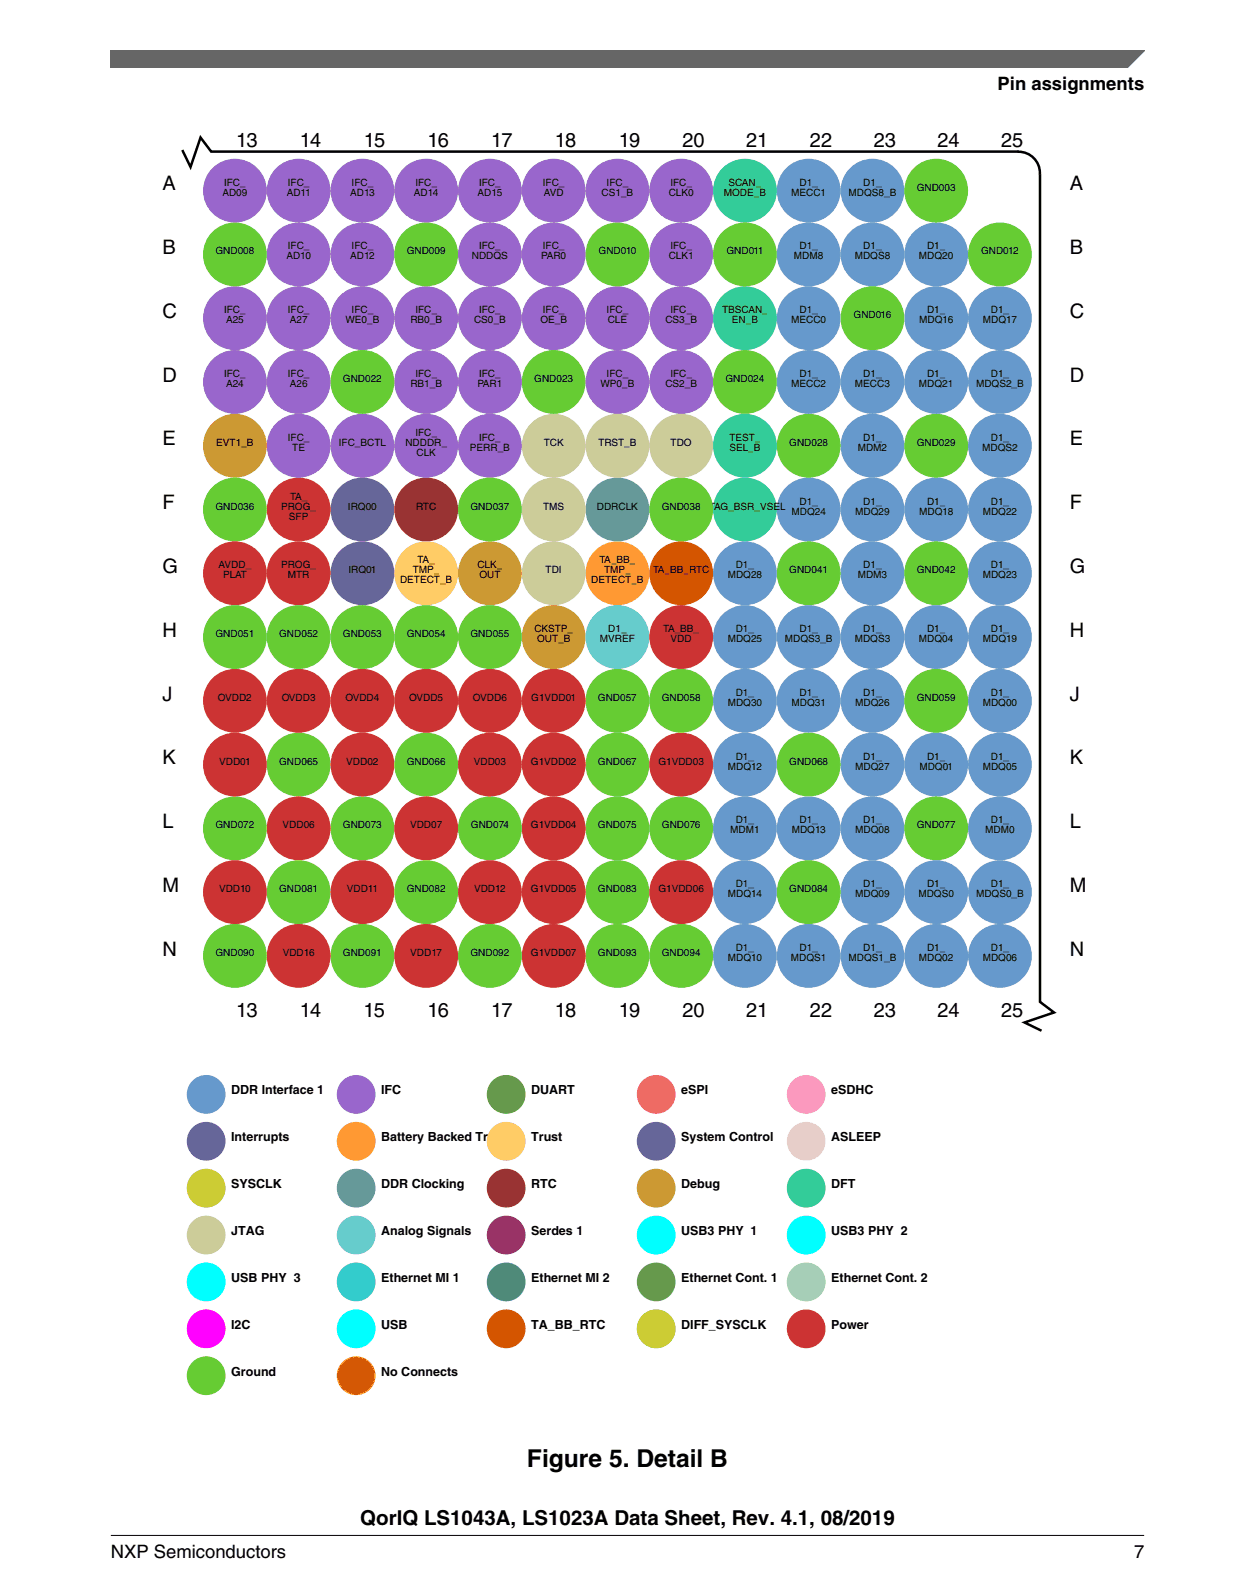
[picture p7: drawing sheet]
<svg xmlns="http://www.w3.org/2000/svg" width="216mm" height="274mm" viewBox="0 0 216 274" stroke-linecap="round" stroke-linejoin="round" font-family="sans-serif">
<defs><g id="words">
<text font-size="4.2" x="90.7" y="252.4">Figure 5. Detail B</text>
<text font-size="3.5" x="62" y="262.3">QorIQ LS1043A, LS1023A Data Sheet, Rev. 4.1, 08/2019</text>
<g font-size="3.4">
<text x="40.6" y="25.2">13</text>
<text x="51.6" y="25.2">14</text>
<text x="62.6" y="25.2">15</text>
<text x="73.5" y="25.2">16</text>
<text x="84.5" y="25.2">17</text>
<text x="95.5" y="25.2">18</text>
<text x="106.4" y="25.2">19</text>
<text x="117.4" y="25.2">20</text>
<text x="128.4" y="25.2">21</text>
<text x="139.3" y="25.2">22</text>
<text x="150.3" y="25.2">23</text>
<text x="161.3" y="25.2">24</text>
<text x="172.2" y="25.2">25</text>
<text x="27.9" y="32.7">A</text>
<text x="184.1" y="32.7">A</text>
<text x="27.9" y="43.7">B</text>
<text x="184.1" y="43.7">B</text>
<text x="27.9" y="54.7">C</text>
<text x="184.1" y="54.7">C</text>
<text x="27.9" y="65.6">D</text>
<text x="184.1" y="65.6">D</text>
<text x="27.9" y="76.6">E</text>
<text x="184.1" y="76.6">E</text>
<text x="27.9" y="87.6">F</text>
<text x="184.1" y="87.6">F</text>
<text x="27.9" y="98.5">G</text>
<text x="184.1" y="98.5">G</text>
<text x="27.9" y="109.5">H</text>
<text x="184.1" y="109.5">H</text>
<text x="27.9" y="120.5">J</text>
<text x="184.1" y="120.5">J</text>
<text x="27.9" y="131.4">K</text>
<text x="184.1" y="131.4">K</text>
<text x="27.9" y="142.4">L</text>
<text x="184.1" y="142.4">L</text>
<text x="27.9" y="153.4">M</text>
<text x="184.1" y="153.4">M</text>
<text x="27.9" y="164.3">N</text>
<text x="184.1" y="164.3">N</text>
<text x="40.6" y="174.9">13</text>
<text x="51.6" y="174.9">14</text>
<text x="62.6" y="174.9">15</text>
<text x="73.5" y="174.9">16</text>
<text x="84.5" y="174.9">17</text>
<text x="95.5" y="174.9">18</text>
<text x="106.4" y="174.9">19</text>
<text x="117.4" y="174.9">20</text>
<text x="128.4" y="174.9">21</text>
<text x="139.3" y="174.9">22</text>
<text x="150.3" y="174.9">23</text>
<text x="161.3" y="174.9">24</text>
<text x="172.2" y="174.9">25</text>
</g>
<g font-size="3.2">
<text x="171.6" y="15.5">Pin assignments</text>
<text x="19.1" y="268">NXP Semiconductors</text>
<text x="195.1" y="268">7</text>
</g>
<g font-size="2.2">
<text x="39.8" y="188.2">DDR Interface 1</text>
<text x="65.6" y="188.2">IFC</text>
<text x="91.4" y="188.2">DUART</text>
<text x="117.2" y="188.2">eSPI</text>
<text x="143" y="188.2">eSDHC</text>
<text x="39.8" y="196.3">Interrupts</text>
<text x="65.6" y="196.3">Battery Backed Trust</text>
<text x="91.4" y="196.3">Trust</text>
<text x="117.2" y="196.3">System Control</text>
<text x="143" y="196.3">ASLEEP</text>
<text x="39.8" y="204.3">SYSCLK</text>
<text x="65.6" y="204.3">DDR Clocking</text>
<text x="91.4" y="204.3">RTC</text>
<text x="117.2" y="204.3">Debug</text>
<text x="143" y="204.3">DFT</text>
<text x="39.8" y="212.4">JTAG</text>
<text x="65.6" y="212.4">Analog Signals</text>
<text x="91.4" y="212.4">Serdes 1</text>
<text x="117.2" y="212.4">USB3 PHY 1</text>
<text x="143" y="212.4">USB3 PHY 2</text>
<text x="39.8" y="220.5">USB PHY 3</text>
<text x="65.6" y="220.5">Ethernet MI 1</text>
<text x="91.4" y="220.5">Ethernet MI 2</text>
<text x="117.2" y="220.5">Ethernet Cont. 1</text>
<text x="143" y="220.5">Ethernet Cont. 2</text>
<text x="39.8" y="228.5">I2C</text>
<text x="65.6" y="228.5">USB</text>
<text x="91.4" y="228.5">TA_BB_RTC</text>
<text x="117.2" y="228.5">DIFF_SYSCLK</text>
<text x="143" y="228.5">Power</text>
<text x="39.8" y="236.6">Ground</text>
<text x="65.6" y="236.6">No Connects</text>
</g>
<g font-size="1.7">
<text x="38.3" y="33.7">AD09</text>
<text x="38.5" y="31.9">IFC_</text>
<text x="49.3" y="33.7">AD11</text>
<text x="49.5" y="31.9">IFC_</text>
<text x="60.2" y="33.7">AD13</text>
<text x="60.5" y="31.9">IFC_</text>
<text x="71.2" y="33.7">AD14</text>
<text x="71.5" y="31.9">IFC_</text>
<text x="82.2" y="33.7">AD15</text>
<text x="82.4" y="31.9">IFC_</text>
<text x="93.4" y="31.9">IFC_</text>
<text x="93.5" y="33.7">AVD</text>
<text x="103.5" y="33.7">CS1_B</text>
<text x="104.4" y="31.9">IFC_</text>
<text x="115" y="33.7">CLK0</text>
<text x="115.3" y="31.9">IFC_</text>
<text x="124.5" y="33.7">MODE_B</text>
<text x="125.3" y="31.9">SCAN_</text>
<text x="136.1" y="33.7">MECC1</text>
<text x="137.5" y="31.9">D1_</text>
<text x="146" y="33.7">MDQS8_B</text>
<text x="148.5" y="31.9">D1_</text>
<text x="157.7" y="32.8">GND003</text>
<text x="37.1" y="43.8">GND008</text>
<text x="49.3" y="44.6">AD10</text>
<text x="49.5" y="42.9">IFC_</text>
<text x="60.2" y="44.6">AD12</text>
<text x="60.5" y="42.9">IFC_</text>
<text x="70" y="43.8">GND009</text>
<text x="81.2" y="44.6">NDDQS</text>
<text x="82.4" y="42.9">IFC_</text>
<text x="93.1" y="44.6">PAR0</text>
<text x="93.4" y="42.9">IFC_</text>
<text x="103" y="43.8">GND010</text>
<text x="115" y="44.6">CLK1</text>
<text x="115.3" y="42.9">IFC_</text>
<text x="125" y="43.8">GND011</text>
<text x="136.6" y="44.6">MDM8</text>
<text x="137.5" y="42.9">D1_</text>
<text x="147" y="44.6">MDQS8</text>
<text x="148.5" y="42.9">D1_</text>
<text x="158.1" y="44.6">MDQ20</text>
<text x="159.5" y="42.9">D1_</text>
<text x="168.8" y="43.8">GND012</text>
<text x="38.5" y="53.9">IFC_</text>
<text x="49.5" y="53.9">IFC_</text>
<text x="60.5" y="53.9">IFC_</text>
<text x="71.5" y="53.9">IFC_</text>
<text x="82.4" y="53.9">IFC_</text>
<text x="93.4" y="53.9">IFC_</text>
<text x="104.4" y="53.9">IFC_</text>
<text x="115.3" y="53.9">IFC_</text>
<text x="124.2" y="53.9">TBSCAN_</text>
<text x="137.5" y="53.9">D1_</text>
<text x="159.5" y="53.9">D1_</text>
<text x="170.4" y="53.9">D1_</text>
<text x="38.9" y="55.6">A25</text>
<text x="49.9" y="55.6">A27</text>
<text x="59.4" y="55.6">WE0_B</text>
<text x="70.6" y="55.6">RB0_B</text>
<text x="81.6" y="55.6">CS0_B</text>
<text x="93" y="55.6">OE_B</text>
<text x="104.5" y="55.6">CLE</text>
<text x="114.5" y="55.6">CS3_B</text>
<text x="125.9" y="55.6">EN_B</text>
<text x="136.1" y="55.6">MECC0</text>
<text x="146.8" y="54.7">GND016</text>
<text x="158.1" y="55.6">MDQ16</text>
<text x="169.1" y="55.6">MDQ17</text>
<text x="38.5" y="64.8">IFC_</text>
<text x="49.5" y="64.8">IFC_</text>
<text x="59" y="65.7">GND022</text>
<text x="71.5" y="64.8">IFC_</text>
<text x="82.4" y="64.8">IFC_</text>
<text x="91.9" y="65.7">GND023</text>
<text x="104.4" y="64.8">IFC_</text>
<text x="115.3" y="64.8">IFC_</text>
<text x="124.8" y="65.7">GND024</text>
<text x="137.5" y="64.8">D1_</text>
<text x="148.5" y="64.8">D1_</text>
<text x="159.5" y="64.8">D1_</text>
<text x="170.4" y="64.8">D1_</text>
<text x="38.9" y="66.6">A24</text>
<text x="49.9" y="66.6">A26</text>
<text x="70.6" y="66.6">RB1_B</text>
<text x="82.1" y="66.6">PAR1</text>
<text x="103.3" y="66.6">WP0_B</text>
<text x="114.5" y="66.6">CS2_B</text>
<text x="136.1" y="66.6">MECC2</text>
<text x="147.1" y="66.6">MECC3</text>
<text x="158.1" y="66.6">MDQ21</text>
<text x="167.9" y="66.6">MDQS2_B</text>
<text x="37.2" y="76.7">EVT1_B</text>
<text x="49.5" y="75.8">IFC_</text>
<text x="50.3" y="77.5">TE</text>
<text x="58.3" y="76.7">IFC_BCTL</text>
<text x="69.7" y="76.7">NDDDR_</text>
<text x="71.5" y="74.9">IFC_</text>
<text x="80.8" y="77.5">PERR_B</text>
<text x="82.4" y="75.8">IFC_</text>
<text x="93.5" y="76.7">TCK</text>
<text x="102.9" y="76.7">TRST_B</text>
<text x="115.4" y="76.7">TDO</text>
<text x="125.5" y="77.5">SEL_B</text>
<text x="125.5" y="75.8">TEST_</text>
<text x="135.8" y="76.7">GND028</text>
<text x="147.6" y="77.5">MDM2</text>
<text x="148.5" y="75.8">D1_</text>
<text x="157.7" y="76.7">GND029</text>
<text x="169" y="77.5">MDQS2</text>
<text x="170.4" y="75.8">D1_</text>
<text x="71.6" y="78.4">CLK</text>
<text x="37.1" y="87.6">GND036</text>
<text x="48.4" y="87.6">PROG_</text>
<text x="49.7" y="89.3">SFP</text>
<text x="49.9" y="85.9">TA_</text>
<text x="59.9" y="87.6">IRQ00</text>
<text x="71.6" y="87.6">RTC</text>
<text x="80.9" y="87.6">GND037</text>
<text x="93.4" y="87.6">TMS</text>
<text x="102.7" y="87.6">DDRCLK</text>
<text x="113.8" y="87.6">GND038 JTAG_BSR_VSEL</text>
<text x="136.2" y="88.5">MDQ24</text>
<text x="137.5" y="86.8">D1_</text>
<text x="147.1" y="88.5">MDQ29</text>
<text x="148.5" y="86.8">D1_</text>
<text x="158.1" y="88.5">MDQ18</text>
<text x="159.5" y="86.8">D1_</text>
<text x="169.1" y="88.5">MDQ22</text>
<text x="170.4" y="86.8">D1_</text>
<text x="37.6" y="97.7">AVDD_</text>
<text x="38.4" y="99.5">PLAT</text>
<text x="48.4" y="97.7">PROG_</text>
<text x="49.5" y="99.5">MTR</text>
<text x="59.9" y="98.6">IRQ01</text>
<text x="68.8" y="100.3">DETECT_B</text>
<text x="71" y="98.6">TMP_</text>
<text x="71.8" y="96.9">TA_</text>
<text x="82.1" y="97.7">CLK_</text>
<text x="82.5" y="99.5">OUT</text>
<text x="93.9" y="98.6">TDI</text>
<text x="101.7" y="100.3">DETECT_B</text>
<text x="103.1" y="96.9">TA_BB_</text>
<text x="103.9" y="98.6">TMP_</text>
<text x="112.3" y="98.6">TA_BB_RTC</text>
<text x="125.2" y="99.5">MDQ28</text>
<text x="126.6" y="97.7">D1_</text>
<text x="135.8" y="98.6">GND041</text>
<text x="147.6" y="99.5">MDM3</text>
<text x="148.5" y="97.7">D1_</text>
<text x="157.7" y="98.6">GND042</text>
<text x="169.1" y="99.5">MDQ23</text>
<text x="170.4" y="97.7">D1_</text>
<text x="37.1" y="109.6">GND051</text>
<text x="48" y="109.6">GND052</text>
<text x="59" y="109.6">GND053</text>
<text x="70" y="109.6">GND054</text>
<text x="80.9" y="109.6">GND055</text>
<text x="91.9" y="108.7">CKSTP_</text>
<text x="92.4" y="110.4">OUT_B</text>
<text x="103.2" y="110.4">MVREF</text>
<text x="104.6" y="108.7">D1_</text>
<text x="114.1" y="108.7">TA_BB_</text>
<text x="115.4" y="110.4">VDD</text>
<text x="125.2" y="110.4">MDQ25</text>
<text x="126.6" y="108.7">D1_</text>
<text x="135" y="110.4">MDQS3_B</text>
<text x="137.5" y="108.7">D1_</text>
<text x="147" y="110.4">MDQS3</text>
<text x="148.5" y="108.7">D1_</text>
<text x="158.1" y="110.4">MDQ04</text>
<text x="159.5" y="108.7">D1_</text>
<text x="169.1" y="110.4">MDQ19</text>
<text x="170.4" y="108.7">D1_</text>
<text x="126.6" y="119.7">D1_</text>
<text x="137.5" y="119.7">D1_</text>
<text x="148.5" y="119.7">D1_</text>
<text x="170.4" y="119.7">D1_</text>
<text x="37.5" y="120.5">OVDD2</text>
<text x="48.5" y="120.5">OVDD3</text>
<text x="59.4" y="120.5">OVDD4</text>
<text x="70.4" y="120.5">OVDD5</text>
<text x="81.4" y="120.5">OVDD6</text>
<text x="91.4" y="120.5">G1VDD01</text>
<text x="102.9" y="120.5">GND057</text>
<text x="113.8" y="120.5">GND058</text>
<text x="125.2" y="121.4">MDQ30</text>
<text x="136.2" y="121.4">MDQ31</text>
<text x="147.1" y="121.4">MDQ26</text>
<text x="157.7" y="120.5">GND059</text>
<text x="169.1" y="121.4">MDQ00</text>
<text x="37.7" y="131.5">VDD01</text>
<text x="48" y="131.5">GND065</text>
<text x="59.6" y="131.5">VDD02</text>
<text x="70" y="131.5">GND066</text>
<text x="81.5" y="131.5">VDD03</text>
<text x="91.3" y="131.5">G1VDD02</text>
<text x="102.9" y="131.5">GND067</text>
<text x="113.3" y="131.5">G1VDD03</text>
<text x="126.6" y="130.6">D1_</text>
<text x="135.8" y="131.5">GND068</text>
<text x="148.5" y="130.6">D1_</text>
<text x="159.5" y="130.6">D1_</text>
<text x="170.4" y="130.6">D1_</text>
<text x="125.2" y="132.4">MDQ12</text>
<text x="147.1" y="132.4">MDQ27</text>
<text x="158.2" y="132.4">MDQ01</text>
<text x="169.1" y="132.4">MDQ05</text>
<text x="37.1" y="142.5">GND072</text>
<text x="48.6" y="142.5">VDD06</text>
<text x="59" y="142.5">GND073</text>
<text x="70.5" y="142.5">VDD07</text>
<text x="81" y="142.5">GND074</text>
<text x="91.3" y="142.5">G1VDD04</text>
<text x="102.9" y="142.5">GND075</text>
<text x="113.9" y="142.5">GND076</text>
<text x="125.6" y="143.3">MDM1</text>
<text x="126.6" y="141.6">D1_</text>
<text x="136.2" y="143.3">MDQ13</text>
<text x="137.5" y="141.6">D1_</text>
<text x="147.1" y="143.3">MDQ08</text>
<text x="148.5" y="141.6">D1_</text>
<text x="157.7" y="142.5">GND077</text>
<text x="169.5" y="143.3">MDM0</text>
<text x="170.4" y="141.6">D1_</text>
<text x="37.7" y="153.4">VDD10</text>
<text x="48" y="153.4">GND081</text>
<text x="59.7" y="153.4">VDD11</text>
<text x="70" y="153.4">GND082</text>
<text x="81.5" y="153.4">VDD12</text>
<text x="91.3" y="153.4">G1VDD05</text>
<text x="102.9" y="153.4">GND083</text>
<text x="113.3" y="153.4">G1VDD06</text>
<text x="125.2" y="154.3">MDQ14</text>
<text x="126.6" y="152.6">D1_</text>
<text x="135.8" y="153.4">GND084</text>
<text x="147.1" y="154.3">MDQ09</text>
<text x="148.5" y="152.6">D1_</text>
<text x="158" y="154.3">MDQS0</text>
<text x="159.5" y="152.6">D1_</text>
<text x="167.9" y="154.3">MDQS0_B</text>
<text x="170.4" y="152.6">D1_</text>
<text x="37.1" y="164.4">GND090</text>
<text x="48.6" y="164.4">VDD16</text>
<text x="59" y="164.4">GND091</text>
<text x="70.6" y="164.4">VDD17</text>
<text x="80.9" y="164.4">GND092</text>
<text x="91.3" y="164.4">G1VDD07</text>
<text x="102.9" y="164.4">GND093</text>
<text x="113.8" y="164.4">GND094</text>
<text x="125.2" y="165.3">MDQ10</text>
<text x="126.6" y="163.5">D1_</text>
<text x="136.1" y="165.3">MDQS1</text>
<text x="137.5" y="163.5">D1_</text>
<text x="146" y="165.3">MDQS1_B</text>
<text x="148.5" y="163.5">D1_</text>
<text x="158.1" y="165.3">MDQ02</text>
<text x="159.5" y="163.5">D1_</text>
<text x="169.1" y="165.3">MDQ06</text>
<text x="170.4" y="163.5">D1_</text>
</g>
</g></defs>
<path d="M31.4 25.8l1.4 2.9 1.7-5 1.8 2.4h139M175.2 26.1a3.7 3.7 0 0 1 3.7 3.7M178.9 29.9v142.4l2.4 1.8-5 1.8 2.9 1.4" fill="none" stroke="#000" stroke-width=".43"/>
<circle cx="172" cy="120.5" r="5.4" fill="#69c"/>
<circle cx="172" cy="120.5" r="5.4" fill="none" stroke="#69c" stroke-width=".22"/>
<circle cx="161.1" cy="131.5" r="5.4" fill="#69c"/>
<circle cx="161.1" cy="131.5" r="5.4" fill="none" stroke="#69c" stroke-width=".22"/>
<circle cx="161.1" cy="164.4" r="5.4" fill="#69c"/>
<circle cx="161.1" cy="164.4" r="5.4" fill="none" stroke="#69c" stroke-width=".22"/>
<circle cx="161.1" cy="109.6" r="5.4" fill="#69c"/>
<circle cx="161.1" cy="109.6" r="5.4" fill="none" stroke="#69c" stroke-width=".22"/>
<circle cx="172" cy="131.5" r="5.4" fill="#69c"/>
<circle cx="172" cy="131.5" r="5.4" fill="none" stroke="#69c" stroke-width=".22"/>
<circle cx="172" cy="164.4" r="5.4" fill="#69c"/>
<circle cx="172" cy="164.4" r="5.4" fill="none" stroke="#69c" stroke-width=".22"/>
<circle cx="150.1" cy="142.5" r="5.4" fill="#69c"/>
<circle cx="150.1" cy="142.5" r="5.4" fill="none" stroke="#69c" stroke-width=".22"/>
<circle cx="150.1" cy="153.4" r="5.4" fill="#69c"/>
<circle cx="150.1" cy="153.4" r="5.4" fill="none" stroke="#69c" stroke-width=".22"/>
<circle cx="128.2" cy="164.4" r="5.4" fill="#69c"/>
<circle cx="128.2" cy="164.4" r="5.4" fill="none" stroke="#69c" stroke-width=".22"/>
<circle cx="128.2" cy="131.5" r="5.4" fill="#69c"/>
<circle cx="128.2" cy="131.5" r="5.4" fill="none" stroke="#69c" stroke-width=".22"/>
<circle cx="139.1" cy="142.5" r="5.4" fill="#69c"/>
<circle cx="139.1" cy="142.5" r="5.4" fill="none" stroke="#69c" stroke-width=".22"/>
<circle cx="128.2" cy="153.4" r="5.4" fill="#69c"/>
<circle cx="128.2" cy="153.4" r="5.4" fill="none" stroke="#69c" stroke-width=".22"/>
<circle cx="161.1" cy="54.7" r="5.4" fill="#69c"/>
<circle cx="161.1" cy="54.7" r="5.4" fill="none" stroke="#69c" stroke-width=".22"/>
<circle cx="172" cy="54.7" r="5.4" fill="#69c"/>
<circle cx="172" cy="54.7" r="5.4" fill="none" stroke="#69c" stroke-width=".22"/>
<circle cx="161.1" cy="87.6" r="5.4" fill="#69c"/>
<circle cx="161.1" cy="87.6" r="5.4" fill="none" stroke="#69c" stroke-width=".22"/>
<circle cx="172" cy="109.6" r="5.4" fill="#69c"/>
<circle cx="172" cy="109.6" r="5.4" fill="none" stroke="#69c" stroke-width=".22"/>
<circle cx="161.1" cy="43.8" r="5.4" fill="#69c"/>
<circle cx="161.1" cy="43.8" r="5.4" fill="none" stroke="#69c" stroke-width=".22"/>
<circle cx="161.1" cy="65.7" r="5.4" fill="#69c"/>
<circle cx="161.1" cy="65.7" r="5.4" fill="none" stroke="#69c" stroke-width=".22"/>
<circle cx="172" cy="87.6" r="5.4" fill="#69c"/>
<circle cx="172" cy="87.6" r="5.4" fill="none" stroke="#69c" stroke-width=".22"/>
<circle cx="172" cy="98.6" r="5.4" fill="#69c"/>
<circle cx="172" cy="98.6" r="5.4" fill="none" stroke="#69c" stroke-width=".22"/>
<circle cx="139.1" cy="87.6" r="5.4" fill="#69c"/>
<circle cx="139.1" cy="87.6" r="5.4" fill="none" stroke="#69c" stroke-width=".22"/>
<circle cx="128.2" cy="109.6" r="5.4" fill="#69c"/>
<circle cx="128.2" cy="109.6" r="5.4" fill="none" stroke="#69c" stroke-width=".22"/>
<circle cx="150.1" cy="120.5" r="5.4" fill="#69c"/>
<circle cx="150.1" cy="120.5" r="5.4" fill="none" stroke="#69c" stroke-width=".22"/>
<circle cx="150.1" cy="131.5" r="5.4" fill="#69c"/>
<circle cx="150.1" cy="131.5" r="5.4" fill="none" stroke="#69c" stroke-width=".22"/>
<circle cx="128.2" cy="98.6" r="5.4" fill="#69c"/>
<circle cx="128.2" cy="98.6" r="5.4" fill="none" stroke="#69c" stroke-width=".22"/>
<circle cx="150.1" cy="87.6" r="5.4" fill="#69c"/>
<circle cx="150.1" cy="87.6" r="5.4" fill="none" stroke="#69c" stroke-width=".22"/>
<circle cx="128.2" cy="120.5" r="5.4" fill="#69c"/>
<circle cx="128.2" cy="120.5" r="5.4" fill="none" stroke="#69c" stroke-width=".22"/>
<circle cx="139.1" cy="120.5" r="5.4" fill="#69c"/>
<circle cx="139.1" cy="120.5" r="5.4" fill="none" stroke="#69c" stroke-width=".22"/>
<circle cx="139.1" cy="54.7" r="5.4" fill="#69c"/>
<circle cx="139.1" cy="54.7" r="5.4" fill="none" stroke="#69c" stroke-width=".22"/>
<circle cx="139.1" cy="32.8" r="5.4" fill="#69c"/>
<circle cx="139.1" cy="32.8" r="5.4" fill="none" stroke="#69c" stroke-width=".22"/>
<circle cx="139.1" cy="65.7" r="5.4" fill="#69c"/>
<circle cx="139.1" cy="65.7" r="5.4" fill="none" stroke="#69c" stroke-width=".22"/>
<circle cx="150.1" cy="65.7" r="5.4" fill="#69c"/>
<circle cx="150.1" cy="65.7" r="5.4" fill="none" stroke="#69c" stroke-width=".22"/>
<circle cx="172" cy="142.5" r="5.4" fill="#69c"/>
<circle cx="172" cy="142.5" r="5.4" fill="none" stroke="#69c" stroke-width=".22"/>
<circle cx="128.2" cy="142.5" r="5.4" fill="#69c"/>
<circle cx="128.2" cy="142.5" r="5.4" fill="none" stroke="#69c" stroke-width=".22"/>
<circle cx="150.1" cy="76.7" r="5.4" fill="#69c"/>
<circle cx="150.1" cy="76.7" r="5.4" fill="none" stroke="#69c" stroke-width=".22"/>
<circle cx="150.1" cy="98.6" r="5.4" fill="#69c"/>
<circle cx="150.1" cy="98.6" r="5.4" fill="none" stroke="#69c" stroke-width=".22"/>
<circle cx="139.1" cy="43.8" r="5.4" fill="#69c"/>
<circle cx="139.1" cy="43.8" r="5.4" fill="none" stroke="#69c" stroke-width=".22"/>
<circle cx="161.1" cy="153.4" r="5.4" fill="#69c"/>
<circle cx="161.1" cy="153.4" r="5.4" fill="none" stroke="#69c" stroke-width=".22"/>
<circle cx="139.1" cy="164.4" r="5.4" fill="#69c"/>
<circle cx="139.1" cy="164.4" r="5.4" fill="none" stroke="#69c" stroke-width=".22"/>
<circle cx="172" cy="76.7" r="5.4" fill="#69c"/>
<circle cx="172" cy="76.7" r="5.4" fill="none" stroke="#69c" stroke-width=".22"/>
<circle cx="150.1" cy="109.6" r="5.4" fill="#69c"/>
<circle cx="150.1" cy="109.6" r="5.4" fill="none" stroke="#69c" stroke-width=".22"/>
<circle cx="150.1" cy="43.8" r="5.4" fill="#69c"/>
<circle cx="150.1" cy="43.8" r="5.4" fill="none" stroke="#69c" stroke-width=".22"/>
<circle cx="172" cy="153.4" r="5.4" fill="#69c"/>
<circle cx="172" cy="153.4" r="5.4" fill="none" stroke="#69c" stroke-width=".22"/>
<circle cx="150.1" cy="164.4" r="5.4" fill="#69c"/>
<circle cx="150.1" cy="164.4" r="5.4" fill="none" stroke="#69c" stroke-width=".22"/>
<circle cx="172" cy="65.7" r="5.4" fill="#69c"/>
<circle cx="172" cy="65.7" r="5.4" fill="none" stroke="#69c" stroke-width=".22"/>
<circle cx="139.1" cy="109.6" r="5.4" fill="#69c"/>
<circle cx="139.1" cy="109.6" r="5.4" fill="none" stroke="#69c" stroke-width=".22"/>
<circle cx="150.1" cy="32.8" r="5.4" fill="#69c"/>
<circle cx="150.1" cy="32.8" r="5.4" fill="none" stroke="#69c" stroke-width=".22"/>
<circle cx="40.4" cy="32.8" r="5.4" fill="#96c"/>
<circle cx="40.4" cy="32.8" r="5.4" fill="none" stroke="#96c" stroke-width=".22"/>
<circle cx="51.4" cy="43.8" r="5.4" fill="#96c"/>
<circle cx="51.4" cy="43.8" r="5.4" fill="none" stroke="#96c" stroke-width=".22"/>
<circle cx="51.4" cy="32.8" r="5.4" fill="#96c"/>
<circle cx="51.4" cy="32.8" r="5.4" fill="none" stroke="#96c" stroke-width=".22"/>
<circle cx="62.3" cy="43.8" r="5.4" fill="#96c"/>
<circle cx="62.3" cy="43.8" r="5.4" fill="none" stroke="#96c" stroke-width=".22"/>
<circle cx="62.3" cy="32.8" r="5.4" fill="#96c"/>
<circle cx="62.3" cy="32.8" r="5.4" fill="none" stroke="#96c" stroke-width=".22"/>
<circle cx="73.3" cy="32.8" r="5.4" fill="#96c"/>
<circle cx="73.3" cy="32.8" r="5.4" fill="none" stroke="#96c" stroke-width=".22"/>
<circle cx="84.3" cy="32.8" r="5.4" fill="#96c"/>
<circle cx="84.3" cy="32.8" r="5.4" fill="none" stroke="#96c" stroke-width=".22"/>
<circle cx="40.4" cy="65.7" r="5.4" fill="#96c"/>
<circle cx="40.4" cy="65.7" r="5.4" fill="none" stroke="#96c" stroke-width=".22"/>
<circle cx="40.4" cy="54.7" r="5.4" fill="#96c"/>
<circle cx="40.4" cy="54.7" r="5.4" fill="none" stroke="#96c" stroke-width=".22"/>
<circle cx="51.4" cy="65.7" r="5.4" fill="#96c"/>
<circle cx="51.4" cy="65.7" r="5.4" fill="none" stroke="#96c" stroke-width=".22"/>
<circle cx="51.4" cy="54.7" r="5.4" fill="#96c"/>
<circle cx="51.4" cy="54.7" r="5.4" fill="none" stroke="#96c" stroke-width=".22"/>
<circle cx="95.3" cy="43.8" r="5.4" fill="#96c"/>
<circle cx="95.3" cy="43.8" r="5.4" fill="none" stroke="#96c" stroke-width=".22"/>
<circle cx="84.3" cy="65.7" r="5.4" fill="#96c"/>
<circle cx="84.3" cy="65.7" r="5.4" fill="none" stroke="#96c" stroke-width=".22"/>
<circle cx="84.3" cy="54.7" r="5.4" fill="#96c"/>
<circle cx="84.3" cy="54.7" r="5.4" fill="none" stroke="#96c" stroke-width=".22"/>
<circle cx="106.2" cy="32.8" r="5.4" fill="#96c"/>
<circle cx="106.2" cy="32.8" r="5.4" fill="none" stroke="#96c" stroke-width=".22"/>
<circle cx="117.2" cy="65.7" r="5.4" fill="#96c"/>
<circle cx="117.2" cy="65.7" r="5.4" fill="none" stroke="#96c" stroke-width=".22"/>
<circle cx="117.2" cy="54.7" r="5.4" fill="#96c"/>
<circle cx="117.2" cy="54.7" r="5.4" fill="none" stroke="#96c" stroke-width=".22"/>
<circle cx="62.3" cy="54.7" r="5.4" fill="#96c"/>
<circle cx="62.3" cy="54.7" r="5.4" fill="none" stroke="#96c" stroke-width=".22"/>
<circle cx="62.3" cy="76.7" r="5.4" fill="#96c"/>
<circle cx="62.3" cy="76.7" r="5.4" fill="none" stroke="#96c" stroke-width=".22"/>
<circle cx="51.4" cy="76.7" r="5.4" fill="#96c"/>
<circle cx="51.4" cy="76.7" r="5.4" fill="none" stroke="#96c" stroke-width=".22"/>
<circle cx="84.3" cy="43.8" r="5.4" fill="#96c"/>
<circle cx="84.3" cy="43.8" r="5.4" fill="none" stroke="#96c" stroke-width=".22"/>
<circle cx="95.3" cy="32.8" r="5.4" fill="#96c"/>
<circle cx="95.3" cy="32.8" r="5.4" fill="none" stroke="#96c" stroke-width=".22"/>
<circle cx="106.2" cy="54.7" r="5.4" fill="#96c"/>
<circle cx="106.2" cy="54.7" r="5.4" fill="none" stroke="#96c" stroke-width=".22"/>
<circle cx="95.3" cy="54.7" r="5.4" fill="#96c"/>
<circle cx="95.3" cy="54.7" r="5.4" fill="none" stroke="#96c" stroke-width=".22"/>
<circle cx="106.2" cy="65.7" r="5.4" fill="#96c"/>
<circle cx="106.2" cy="65.7" r="5.4" fill="none" stroke="#96c" stroke-width=".22"/>
<circle cx="73.3" cy="54.7" r="5.4" fill="#96c"/>
<circle cx="73.3" cy="54.7" r="5.4" fill="none" stroke="#96c" stroke-width=".22"/>
<circle cx="73.3" cy="65.7" r="5.4" fill="#96c"/>
<circle cx="73.3" cy="65.7" r="5.4" fill="none" stroke="#96c" stroke-width=".22"/>
<circle cx="84.3" cy="76.7" r="5.4" fill="#96c"/>
<circle cx="84.3" cy="76.7" r="5.4" fill="none" stroke="#96c" stroke-width=".22"/>
<circle cx="117.2" cy="32.8" r="5.4" fill="#96c"/>
<circle cx="117.2" cy="32.8" r="5.4" fill="none" stroke="#96c" stroke-width=".22"/>
<circle cx="117.2" cy="43.8" r="5.4" fill="#96c"/>
<circle cx="117.2" cy="43.8" r="5.4" fill="none" stroke="#96c" stroke-width=".22"/>
<circle cx="73.3" cy="76.7" r="5.4" fill="#96c"/>
<circle cx="73.3" cy="76.7" r="5.4" fill="none" stroke="#96c" stroke-width=".22"/>
<circle cx="62.3" cy="87.6" r="5.4" fill="#669"/>
<circle cx="62.3" cy="87.6" r="5.4" fill="none" stroke="#669" stroke-width=".22"/>
<circle cx="62.3" cy="98.6" r="5.4" fill="#669"/>
<circle cx="62.3" cy="98.6" r="5.4" fill="none" stroke="#669" stroke-width=".22"/>
<circle cx="106.2" cy="98.6" r="5.4" fill="#f93"/>
<circle cx="106.2" cy="98.6" r="5.4" fill="none" stroke="#f93" stroke-width=".22"/>
<circle cx="73.3" cy="98.6" r="5.4" fill="#fc6"/>
<circle cx="73.3" cy="98.6" r="5.4" fill="none" stroke="#fc6" stroke-width=".22"/>
<circle cx="106.2" cy="87.6" r="5.4" fill="#699"/>
<circle cx="106.2" cy="87.6" r="5.4" fill="none" stroke="#699" stroke-width=".22"/>
<circle cx="73.3" cy="87.6" r="5.4" fill="#933"/>
<circle cx="73.3" cy="87.6" r="5.4" fill="none" stroke="#933" stroke-width=".22"/>
<circle cx="40.4" cy="76.7" r="5.4" fill="#c93"/>
<circle cx="40.4" cy="76.7" r="5.4" fill="none" stroke="#c93" stroke-width=".22"/>
<circle cx="95.3" cy="109.6" r="5.4" fill="#c93"/>
<circle cx="95.3" cy="109.6" r="5.4" fill="none" stroke="#c93" stroke-width=".22"/>
<circle cx="84.3" cy="98.6" r="5.4" fill="#c93"/>
<circle cx="84.3" cy="98.6" r="5.4" fill="none" stroke="#c93" stroke-width=".22"/>
<circle cx="128.2" cy="32.8" r="5.4" fill="#3c9"/>
<circle cx="128.2" cy="32.8" r="5.4" fill="none" stroke="#3c9" stroke-width=".22"/>
<circle cx="128.2" cy="76.7" r="5.4" fill="#3c9"/>
<circle cx="128.2" cy="76.7" r="5.4" fill="none" stroke="#3c9" stroke-width=".22"/>
<circle cx="95.3" cy="76.7" r="5.4" fill="#cc9"/>
<circle cx="95.3" cy="76.7" r="5.4" fill="none" stroke="#cc9" stroke-width=".22"/>
<circle cx="95.3" cy="98.6" r="5.4" fill="#cc9"/>
<circle cx="95.3" cy="98.6" r="5.4" fill="none" stroke="#cc9" stroke-width=".22"/>
<circle cx="117.2" cy="76.7" r="5.4" fill="#cc9"/>
<circle cx="117.2" cy="76.7" r="5.4" fill="none" stroke="#cc9" stroke-width=".22"/>
<circle cx="95.3" cy="87.6" r="5.4" fill="#cc9"/>
<circle cx="95.3" cy="87.6" r="5.4" fill="none" stroke="#cc9" stroke-width=".22"/>
<circle cx="106.2" cy="76.7" r="5.4" fill="#cc9"/>
<circle cx="106.2" cy="76.7" r="5.4" fill="none" stroke="#cc9" stroke-width=".22"/>
<circle cx="106.2" cy="109.6" r="5.4" fill="#6cc"/>
<circle cx="106.2" cy="109.6" r="5.4" fill="none" stroke="#6cc" stroke-width=".22"/>
<circle cx="128.2" cy="54.7" r="5.4" fill="#3c9"/>
<circle cx="128.2" cy="54.7" r="5.4" fill="none" stroke="#3c9" stroke-width=".22"/>
<circle cx="128.2" cy="87.6" r="5.4" fill="#3c9"/>
<circle cx="128.2" cy="87.6" r="5.4" fill="none" stroke="#3c9" stroke-width=".22"/>
<circle cx="117.2" cy="98.6" r="5.4" fill="#d45500"/>
<circle cx="117.2" cy="98.6" r="5.4" fill="none" stroke="#d45500" stroke-width=".22"/>
<circle cx="35.5" cy="188.2" r="3.2" fill="#69c"/>
<circle cx="35.5" cy="188.2" r="3.2" fill="none" stroke="#69c" stroke-width=".22"/>
<circle cx="61.3" cy="188.2" r="3.2" fill="#96c"/>
<circle cx="61.3" cy="188.2" r="3.2" fill="none" stroke="#96c" stroke-width=".22"/>
<circle cx="87.1" cy="188.2" r="3.2" fill="#693"/>
<circle cx="87.1" cy="188.2" r="3.2" fill="none" stroke="#693" stroke-width=".22"/>
<circle cx="112.9" cy="188.2" r="3.2" fill="#f66"/>
<circle cx="112.9" cy="188.2" r="3.2" fill="none" stroke="#f66" stroke-width=".22"/>
<circle cx="138.7" cy="188.2" r="3.2" fill="#f9c"/>
<circle cx="138.7" cy="188.2" r="3.2" fill="none" stroke="#f9c" stroke-width=".22"/>
<circle cx="35.5" cy="196.3" r="3.2" fill="#669"/>
<circle cx="35.5" cy="196.3" r="3.2" fill="none" stroke="#669" stroke-width=".22"/>
<circle cx="61.3" cy="196.3" r="3.2" fill="#f93"/>
<circle cx="61.3" cy="196.3" r="3.2" fill="none" stroke="#f93" stroke-width=".22"/>
<circle cx="87.1" cy="196.3" r="3.2" fill="#fc6"/>
<circle cx="87.1" cy="196.3" r="3.2" fill="none" stroke="#fc6" stroke-width=".22"/>
<circle cx="112.9" cy="196.3" r="3.2" fill="#669"/>
<circle cx="112.9" cy="196.3" r="3.2" fill="none" stroke="#669" stroke-width=".22"/>
<circle cx="138.7" cy="196.3" r="3.2" fill="#fcc"/>
<circle cx="138.7" cy="196.3" r="3.2" fill="none" stroke="#fcc" stroke-width=".22"/>
<circle cx="35.5" cy="204.3" r="3.2" fill="#cc3"/>
<circle cx="35.5" cy="204.3" r="3.2" fill="none" stroke="#cc3" stroke-width=".22"/>
<circle cx="61.3" cy="204.3" r="3.2" fill="#699"/>
<circle cx="61.3" cy="204.3" r="3.2" fill="none" stroke="#699" stroke-width=".22"/>
<circle cx="87.1" cy="204.3" r="3.2" fill="#933"/>
<circle cx="87.1" cy="204.3" r="3.2" fill="none" stroke="#933" stroke-width=".22"/>
<circle cx="112.9" cy="204.3" r="3.2" fill="#c93"/>
<circle cx="112.9" cy="204.3" r="3.2" fill="none" stroke="#c93" stroke-width=".22"/>
<circle cx="138.7" cy="204.3" r="3.2" fill="#3c9"/>
<circle cx="138.7" cy="204.3" r="3.2" fill="none" stroke="#3c9" stroke-width=".22"/>
<circle cx="35.5" cy="212.4" r="3.2" fill="#cc9"/>
<circle cx="35.5" cy="212.4" r="3.2" fill="none" stroke="#cc9" stroke-width=".22"/>
<circle cx="61.3" cy="212.4" r="3.2" fill="#6cc"/>
<circle cx="61.3" cy="212.4" r="3.2" fill="none" stroke="#6cc" stroke-width=".22"/>
<circle cx="87.1" cy="212.4" r="3.2" fill="#936"/>
<circle cx="87.1" cy="212.4" r="3.2" fill="none" stroke="#936" stroke-width=".22"/>
<circle cx="112.9" cy="212.4" r="3.2" fill="#0ff"/>
<circle cx="112.9" cy="212.4" r="3.2" fill="none" stroke="#0ff" stroke-width=".22"/>
<circle cx="138.7" cy="212.4" r="3.2" fill="#0ff"/>
<circle cx="138.7" cy="212.4" r="3.2" fill="none" stroke="#0ff" stroke-width=".22"/>
<circle cx="35.5" cy="220.5" r="3.2" fill="#0ff"/>
<circle cx="35.5" cy="220.5" r="3.2" fill="none" stroke="#0ff" stroke-width=".22"/>
<circle cx="61.3" cy="220.5" r="3.2" fill="#3cc"/>
<circle cx="61.3" cy="220.5" r="3.2" fill="none" stroke="#3cc" stroke-width=".22"/>
<circle cx="87.1" cy="220.5" r="3.2" fill="#399"/>
<circle cx="87.1" cy="220.5" r="3.2" fill="none" stroke="#399" stroke-width=".22"/>
<circle cx="112.9" cy="220.5" r="3.2" fill="#696"/>
<circle cx="112.9" cy="220.5" r="3.2" fill="none" stroke="#696" stroke-width=".22"/>
<circle cx="138.7" cy="220.5" r="3.2" fill="#9c9"/>
<circle cx="138.7" cy="220.5" r="3.2" fill="none" stroke="#9c9" stroke-width=".22"/>
<circle cx="35.5" cy="228.5" r="3.2" fill="#f0f"/>
<circle cx="35.5" cy="228.5" r="3.2" fill="none" stroke="#f0f" stroke-width=".22"/>
<circle cx="61.3" cy="228.5" r="3.2" fill="#0ff"/>
<circle cx="61.3" cy="228.5" r="3.2" fill="none" stroke="#0ff" stroke-width=".22"/>
<circle cx="87.1" cy="228.5" r="3.2" fill="#d45500"/>
<circle cx="87.1" cy="228.5" r="3.2" fill="none" stroke="#d45500" stroke-width=".22"/>
<circle cx="112.9" cy="228.5" r="3.2" fill="#aad400"/>
<circle cx="112.9" cy="228.5" r="3.2" fill="none" stroke="#aad400" stroke-width=".22"/>
<circle cx="161.1" cy="32.8" r="5.4" fill="#6c3"/>
<circle cx="161.1" cy="32.8" r="5.4" fill="none" stroke="#6c3" stroke-width=".22"/>
<circle cx="40.4" cy="43.8" r="5.4" fill="#6c3"/>
<circle cx="40.4" cy="43.8" r="5.4" fill="none" stroke="#6c3" stroke-width=".22"/>
<circle cx="73.3" cy="43.8" r="5.4" fill="#6c3"/>
<circle cx="73.3" cy="43.8" r="5.4" fill="none" stroke="#6c3" stroke-width=".22"/>
<circle cx="106.2" cy="43.8" r="5.4" fill="#6c3"/>
<circle cx="106.2" cy="43.8" r="5.4" fill="none" stroke="#6c3" stroke-width=".22"/>
<circle cx="128.2" cy="43.8" r="5.4" fill="#6c3"/>
<circle cx="128.2" cy="43.8" r="5.4" fill="none" stroke="#6c3" stroke-width=".22"/>
<circle cx="172" cy="43.8" r="5.4" fill="#6c3"/>
<circle cx="172" cy="43.8" r="5.4" fill="none" stroke="#6c3" stroke-width=".22"/>
<circle cx="150.1" cy="54.7" r="5.4" fill="#6c3"/>
<circle cx="150.1" cy="54.7" r="5.4" fill="none" stroke="#6c3" stroke-width=".22"/>
<circle cx="62.3" cy="65.7" r="5.4" fill="#6c3"/>
<circle cx="62.3" cy="65.7" r="5.4" fill="none" stroke="#6c3" stroke-width=".22"/>
<circle cx="95.3" cy="65.7" r="5.4" fill="#6c3"/>
<circle cx="95.3" cy="65.7" r="5.4" fill="none" stroke="#6c3" stroke-width=".22"/>
<circle cx="128.2" cy="65.7" r="5.4" fill="#6c3"/>
<circle cx="128.2" cy="65.7" r="5.4" fill="none" stroke="#6c3" stroke-width=".22"/>
<circle cx="139.1" cy="76.7" r="5.4" fill="#6c3"/>
<circle cx="139.1" cy="76.7" r="5.4" fill="none" stroke="#6c3" stroke-width=".22"/>
<circle cx="161.1" cy="76.7" r="5.4" fill="#6c3"/>
<circle cx="161.1" cy="76.7" r="5.4" fill="none" stroke="#6c3" stroke-width=".22"/>
<circle cx="40.4" cy="87.6" r="5.4" fill="#6c3"/>
<circle cx="40.4" cy="87.6" r="5.4" fill="none" stroke="#6c3" stroke-width=".22"/>
<circle cx="84.3" cy="87.6" r="5.4" fill="#6c3"/>
<circle cx="84.3" cy="87.6" r="5.4" fill="none" stroke="#6c3" stroke-width=".22"/>
<circle cx="117.2" cy="87.6" r="5.4" fill="#6c3"/>
<circle cx="117.2" cy="87.6" r="5.4" fill="none" stroke="#6c3" stroke-width=".22"/>
<circle cx="139.1" cy="98.6" r="5.4" fill="#6c3"/>
<circle cx="139.1" cy="98.6" r="5.4" fill="none" stroke="#6c3" stroke-width=".22"/>
<circle cx="161.1" cy="98.6" r="5.4" fill="#6c3"/>
<circle cx="161.1" cy="98.6" r="5.4" fill="none" stroke="#6c3" stroke-width=".22"/>
<circle cx="40.4" cy="109.6" r="5.4" fill="#6c3"/>
<circle cx="40.4" cy="109.6" r="5.4" fill="none" stroke="#6c3" stroke-width=".22"/>
<circle cx="51.4" cy="109.6" r="5.4" fill="#6c3"/>
<circle cx="51.4" cy="109.6" r="5.4" fill="none" stroke="#6c3" stroke-width=".22"/>
<circle cx="62.3" cy="109.6" r="5.4" fill="#6c3"/>
<circle cx="62.3" cy="109.6" r="5.4" fill="none" stroke="#6c3" stroke-width=".22"/>
<circle cx="73.3" cy="109.6" r="5.4" fill="#6c3"/>
<circle cx="73.3" cy="109.6" r="5.4" fill="none" stroke="#6c3" stroke-width=".22"/>
<circle cx="84.3" cy="109.6" r="5.4" fill="#6c3"/>
<circle cx="84.3" cy="109.6" r="5.4" fill="none" stroke="#6c3" stroke-width=".22"/>
<circle cx="106.2" cy="120.5" r="5.4" fill="#6c3"/>
<circle cx="106.2" cy="120.5" r="5.4" fill="none" stroke="#6c3" stroke-width=".22"/>
<circle cx="117.2" cy="120.5" r="5.4" fill="#6c3"/>
<circle cx="117.2" cy="120.5" r="5.4" fill="none" stroke="#6c3" stroke-width=".22"/>
<circle cx="161.1" cy="120.5" r="5.4" fill="#6c3"/>
<circle cx="161.1" cy="120.5" r="5.4" fill="none" stroke="#6c3" stroke-width=".22"/>
<circle cx="51.4" cy="131.5" r="5.4" fill="#6c3"/>
<circle cx="51.4" cy="131.5" r="5.4" fill="none" stroke="#6c3" stroke-width=".22"/>
<circle cx="73.3" cy="131.5" r="5.4" fill="#6c3"/>
<circle cx="73.3" cy="131.5" r="5.4" fill="none" stroke="#6c3" stroke-width=".22"/>
<circle cx="106.2" cy="131.5" r="5.4" fill="#6c3"/>
<circle cx="106.2" cy="131.5" r="5.4" fill="none" stroke="#6c3" stroke-width=".22"/>
<circle cx="139.1" cy="131.5" r="5.4" fill="#6c3"/>
<circle cx="139.1" cy="131.5" r="5.4" fill="none" stroke="#6c3" stroke-width=".22"/>
<circle cx="40.4" cy="142.5" r="5.4" fill="#6c3"/>
<circle cx="40.4" cy="142.5" r="5.4" fill="none" stroke="#6c3" stroke-width=".22"/>
<circle cx="62.3" cy="142.5" r="5.4" fill="#6c3"/>
<circle cx="62.3" cy="142.5" r="5.4" fill="none" stroke="#6c3" stroke-width=".22"/>
<circle cx="84.3" cy="142.5" r="5.4" fill="#6c3"/>
<circle cx="84.3" cy="142.5" r="5.4" fill="none" stroke="#6c3" stroke-width=".22"/>
<circle cx="106.2" cy="142.5" r="5.4" fill="#6c3"/>
<circle cx="106.2" cy="142.5" r="5.4" fill="none" stroke="#6c3" stroke-width=".22"/>
<circle cx="117.2" cy="142.5" r="5.4" fill="#6c3"/>
<circle cx="117.2" cy="142.5" r="5.4" fill="none" stroke="#6c3" stroke-width=".22"/>
<circle cx="161.1" cy="142.5" r="5.4" fill="#6c3"/>
<circle cx="161.1" cy="142.5" r="5.4" fill="none" stroke="#6c3" stroke-width=".22"/>
<circle cx="51.4" cy="153.4" r="5.4" fill="#6c3"/>
<circle cx="51.4" cy="153.4" r="5.4" fill="none" stroke="#6c3" stroke-width=".22"/>
<circle cx="73.3" cy="153.4" r="5.4" fill="#6c3"/>
<circle cx="73.3" cy="153.4" r="5.4" fill="none" stroke="#6c3" stroke-width=".22"/>
<circle cx="106.2" cy="153.4" r="5.4" fill="#6c3"/>
<circle cx="106.2" cy="153.4" r="5.4" fill="none" stroke="#6c3" stroke-width=".22"/>
<circle cx="139.1" cy="153.4" r="5.4" fill="#6c3"/>
<circle cx="139.1" cy="153.4" r="5.4" fill="none" stroke="#6c3" stroke-width=".22"/>
<circle cx="40.4" cy="164.4" r="5.4" fill="#6c3"/>
<circle cx="40.4" cy="164.4" r="5.4" fill="none" stroke="#6c3" stroke-width=".22"/>
<circle cx="62.3" cy="164.4" r="5.4" fill="#6c3"/>
<circle cx="62.3" cy="164.4" r="5.4" fill="none" stroke="#6c3" stroke-width=".22"/>
<circle cx="84.3" cy="164.4" r="5.4" fill="#6c3"/>
<circle cx="84.3" cy="164.4" r="5.4" fill="none" stroke="#6c3" stroke-width=".22"/>
<circle cx="106.2" cy="164.4" r="5.4" fill="#6c3"/>
<circle cx="106.2" cy="164.4" r="5.4" fill="none" stroke="#6c3" stroke-width=".22"/>
<circle cx="117.2" cy="164.4" r="5.4" fill="#6c3"/>
<circle cx="117.2" cy="164.4" r="5.4" fill="none" stroke="#6c3" stroke-width=".22"/>
<circle cx="40.4" cy="120.5" r="5.4" fill="#c33"/>
<circle cx="40.4" cy="120.5" r="5.4" fill="none" stroke="#c33" stroke-width=".22"/>
<circle cx="51.4" cy="120.5" r="5.4" fill="#c33"/>
<circle cx="51.4" cy="120.5" r="5.4" fill="none" stroke="#c33" stroke-width=".22"/>
<circle cx="62.3" cy="120.5" r="5.4" fill="#c33"/>
<circle cx="62.3" cy="120.5" r="5.4" fill="none" stroke="#c33" stroke-width=".22"/>
<circle cx="73.3" cy="120.5" r="5.4" fill="#c33"/>
<circle cx="73.3" cy="120.5" r="5.4" fill="none" stroke="#c33" stroke-width=".22"/>
<circle cx="84.3" cy="120.5" r="5.4" fill="#c33"/>
<circle cx="84.3" cy="120.5" r="5.4" fill="none" stroke="#c33" stroke-width=".22"/>
<circle cx="95.3" cy="120.5" r="5.4" fill="#c33"/>
<circle cx="95.3" cy="120.5" r="5.4" fill="none" stroke="#c33" stroke-width=".22"/>
<circle cx="95.3" cy="131.5" r="5.4" fill="#c33"/>
<circle cx="95.3" cy="131.5" r="5.4" fill="none" stroke="#c33" stroke-width=".22"/>
<circle cx="117.2" cy="131.5" r="5.4" fill="#c33"/>
<circle cx="117.2" cy="131.5" r="5.4" fill="none" stroke="#c33" stroke-width=".22"/>
<circle cx="95.3" cy="142.5" r="5.4" fill="#c33"/>
<circle cx="95.3" cy="142.5" r="5.4" fill="none" stroke="#c33" stroke-width=".22"/>
<circle cx="95.3" cy="153.4" r="5.4" fill="#c33"/>
<circle cx="95.3" cy="153.4" r="5.4" fill="none" stroke="#c33" stroke-width=".22"/>
<circle cx="117.2" cy="153.4" r="5.4" fill="#c33"/>
<circle cx="117.2" cy="153.4" r="5.4" fill="none" stroke="#c33" stroke-width=".22"/>
<circle cx="95.3" cy="164.4" r="5.4" fill="#c33"/>
<circle cx="95.3" cy="164.4" r="5.4" fill="none" stroke="#c33" stroke-width=".22"/>
<circle cx="51.4" cy="98.6" r="5.4" fill="#c33"/>
<circle cx="51.4" cy="98.6" r="5.4" fill="none" stroke="#c33" stroke-width=".22"/>
<circle cx="51.4" cy="87.6" r="5.4" fill="#c33"/>
<circle cx="51.4" cy="87.6" r="5.4" fill="none" stroke="#c33" stroke-width=".22"/>
<circle cx="40.4" cy="131.5" r="5.4" fill="#c33"/>
<circle cx="40.4" cy="131.5" r="5.4" fill="none" stroke="#c33" stroke-width=".22"/>
<circle cx="62.3" cy="131.5" r="5.4" fill="#c33"/>
<circle cx="62.3" cy="131.5" r="5.4" fill="none" stroke="#c33" stroke-width=".22"/>
<circle cx="84.3" cy="131.5" r="5.4" fill="#c33"/>
<circle cx="84.3" cy="131.5" r="5.4" fill="none" stroke="#c33" stroke-width=".22"/>
<circle cx="51.4" cy="142.5" r="5.4" fill="#c33"/>
<circle cx="51.4" cy="142.5" r="5.4" fill="none" stroke="#c33" stroke-width=".22"/>
<circle cx="73.3" cy="142.5" r="5.4" fill="#c33"/>
<circle cx="73.3" cy="142.5" r="5.4" fill="none" stroke="#c33" stroke-width=".22"/>
<circle cx="40.4" cy="153.4" r="5.4" fill="#c33"/>
<circle cx="40.4" cy="153.4" r="5.4" fill="none" stroke="#c33" stroke-width=".22"/>
<circle cx="62.3" cy="153.4" r="5.4" fill="#c33"/>
<circle cx="62.3" cy="153.4" r="5.4" fill="none" stroke="#c33" stroke-width=".22"/>
<circle cx="84.3" cy="153.4" r="5.4" fill="#c33"/>
<circle cx="84.3" cy="153.4" r="5.4" fill="none" stroke="#c33" stroke-width=".22"/>
<circle cx="51.4" cy="164.4" r="5.4" fill="#c33"/>
<circle cx="51.4" cy="164.4" r="5.4" fill="none" stroke="#c33" stroke-width=".22"/>
<circle cx="73.3" cy="164.4" r="5.4" fill="#c33"/>
<circle cx="73.3" cy="164.4" r="5.4" fill="none" stroke="#c33" stroke-width=".22"/>
<circle cx="117.2" cy="109.6" r="5.4" fill="#c33"/>
<circle cx="117.2" cy="109.6" r="5.4" fill="none" stroke="#c33" stroke-width=".22"/>
<circle cx="40.4" cy="98.6" r="5.4" fill="#c33"/>
<circle cx="40.4" cy="98.6" r="5.4" fill="none" stroke="#c33" stroke-width=".22"/>
<circle cx="138.7" cy="228.5" r="3.2" fill="#c33"/>
<circle cx="138.7" cy="228.5" r="3.2" fill="none" stroke="#c33" stroke-width=".22"/>
<circle cx="35.5" cy="236.6" r="3.2" fill="#6c3"/>
<circle cx="35.5" cy="236.6" r="3.2" fill="none" stroke="#6c3" stroke-width=".22"/>
<circle cx="61.3" cy="236.6" r="3.2" fill="#fe7d00"/>
<circle cx="61.3" cy="236.6" r="3.2" fill="none" stroke="#fe7d00" stroke-width=".22"/>
<path d="M19 8.7h177.8l-5.6 3h-172.2z" fill="#666"/>
<path d="M19 11.7v-3h177.8l-3 3" fill="none" stroke="#666" stroke-width=".28"/>
<path d="M19 264.1h177.8" fill="none" stroke="#000" stroke-width=".17"/>
<use href="#words"/>
</svg>
